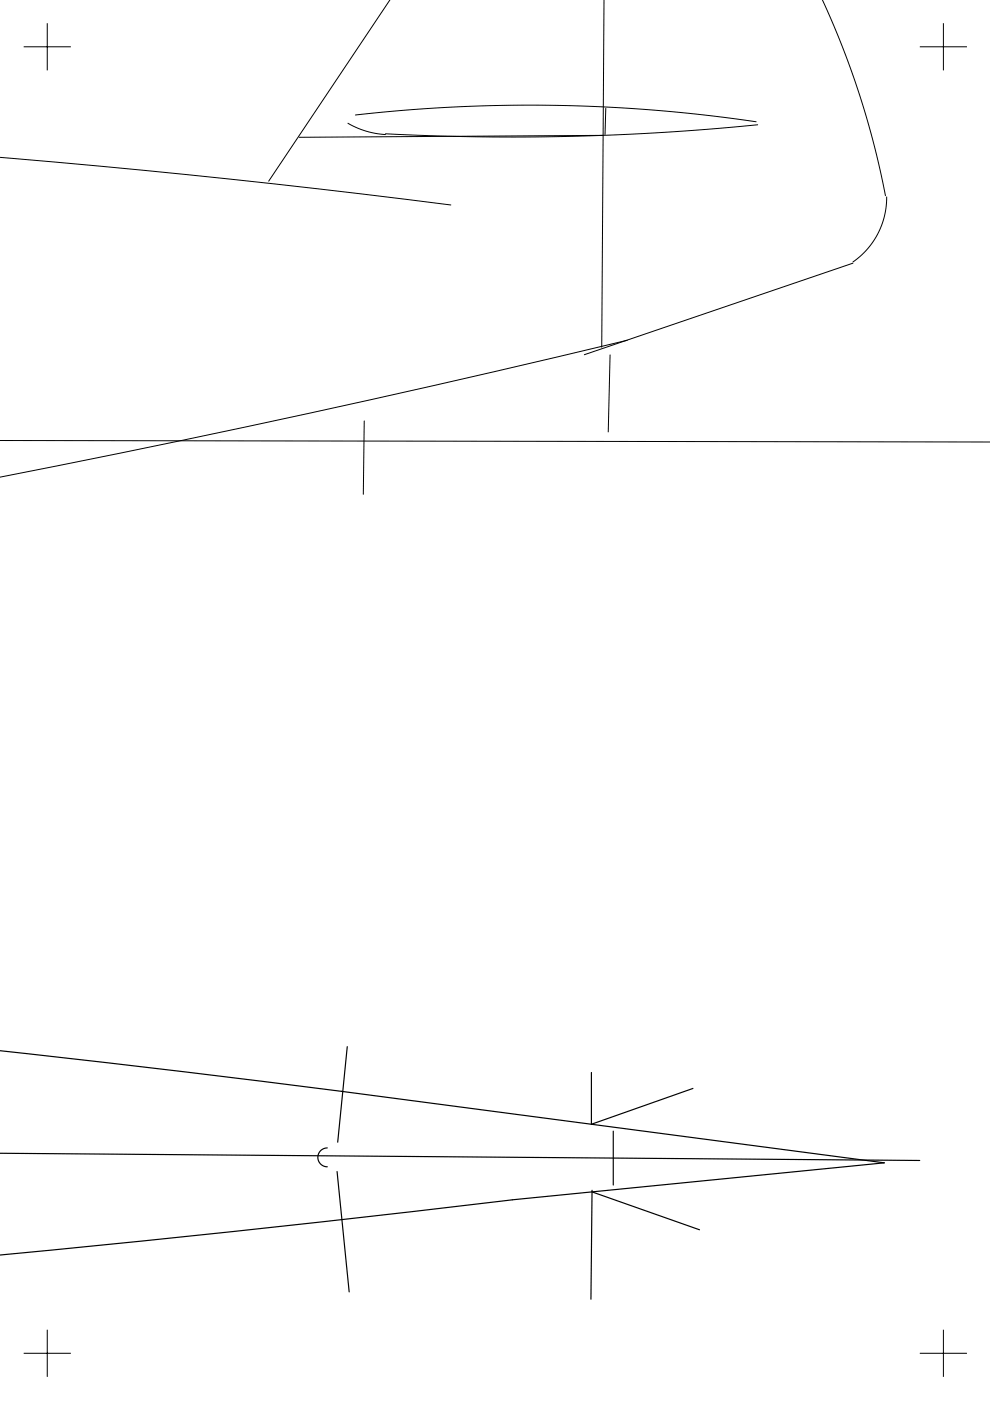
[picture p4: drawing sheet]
<svg xmlns="http://www.w3.org/2000/svg" width="210mm" height="297mm" viewBox="0 0 210 297" stroke-linecap="round" stroke-linejoin="round" font-family="sans-serif">
<g fill="none" stroke="#000" stroke-width=".21">
<path d="M82.7 -.1l-25.7 38.5M128.1 0l-.5 73.6M174.4 -.1l4.2 9.9 3.7 10.4 3 10.5 2.4 10.8M5 9.9h10M10 4.9v10M195 9.9h10M200 4.9v10M-.1 33.4a2138.7 2138.7 0 0 1 95.7 10.1M73.8 26.1l1.9 1 1.9 .7 2 .5 2.1 .2M75.4 24.4a328.4 328.4 0 0 1 84.9 1.4M127.9 28.7l-64.5 .4M128.4 22.9l-.1 5.6"/>
<path d="M160.6 26.5a521.5 521.5 0 0 1-78.9 1.9M180.8 55.8l-56.9 19.4M188 41.8l-.1 1.9-.3 2-.6 1.9-.8 1.9-1.1 1.7-1.2 1.6-1.5 1.5-1.6 1.2M129.4 75.2l-.4 16.4M133 72.1l-27.8 6.6-39.8 8.9-26.6 5.7-38.9 7.9M-.1 93.4l210.1 .3M77.2 89.2l-.2 15.6M5 286.9h10M10 281.9v10M195 286.9h10M200 281.9v10"/>
</g>
<path d="M0 222.8l39.1 4.4 33.3 4.2 115.1 15.1-78.9 7.9-59.3 6.7-49.3 5M73.6 221.9l-2 20.3M125.4 227.4v11l21.5-7.6M130 239.8v11.4M0 244.5l195 1.5M69.4 243.4a2 2 0 0 0-2 2 2 2 0 0 0 2 2M71.5 248.4l2.5 25.5M125.5 252.7l22.8 8M125.5 252.4l-.2 23.1" fill="none" stroke="#000" stroke-width=".25"/>
</svg>
